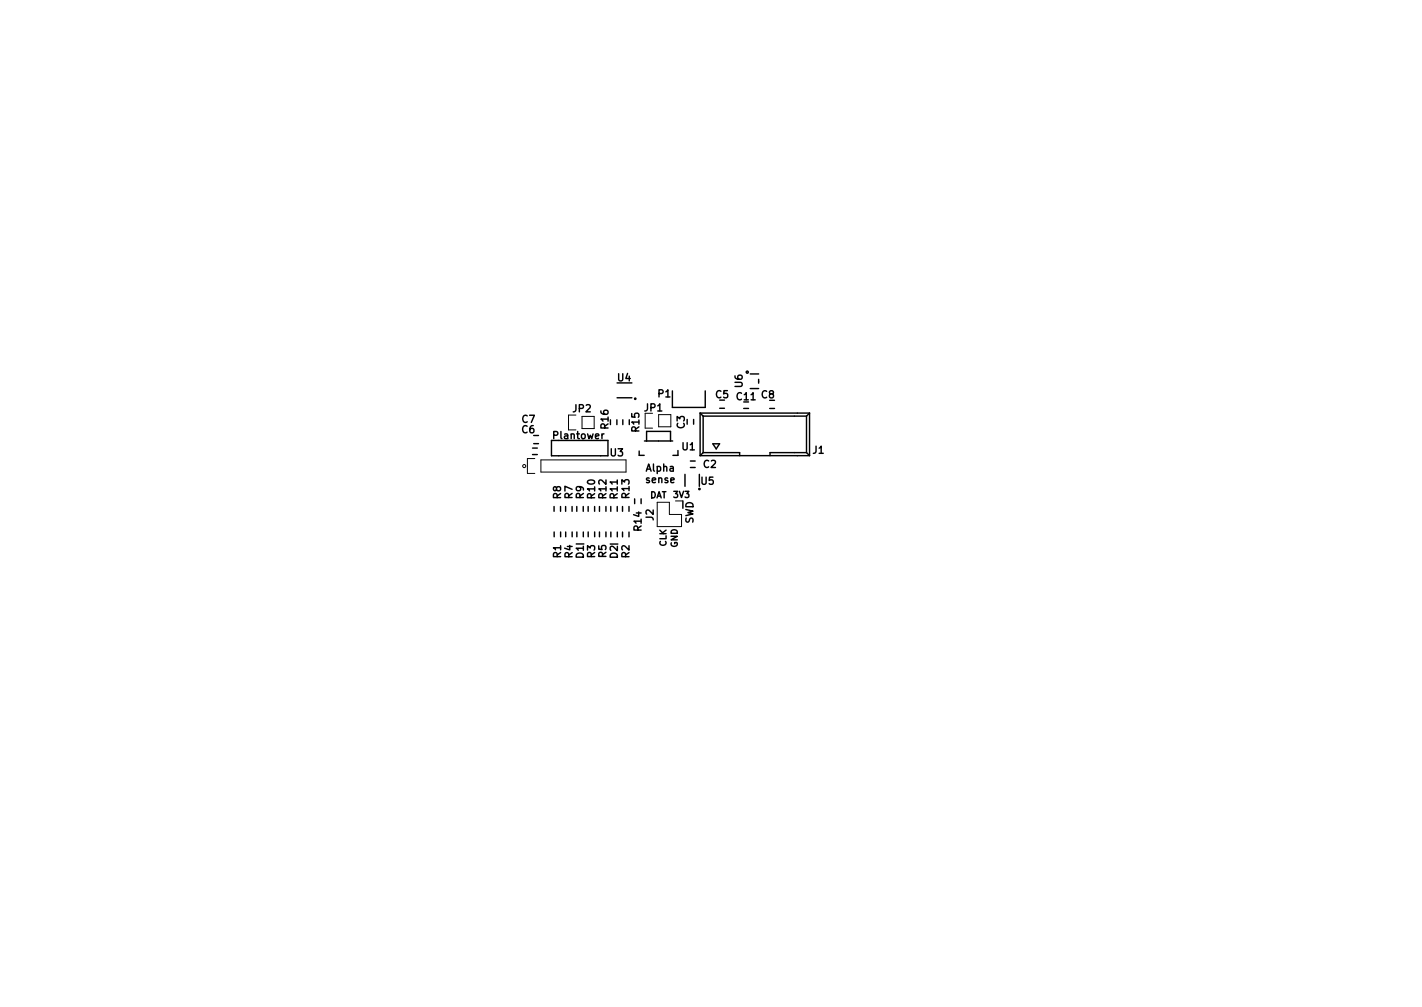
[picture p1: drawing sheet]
<svg xmlns="http://www.w3.org/2000/svg" width="297mm" height="210mm" viewBox="0 0 297 210" stroke-linecap="round" stroke-linejoin="round" font-family="sans-serif">
<defs><g id="words">
<g font-size="2.1">
<text x="129" y="79.6">U4</text>
<text x="137.5" y="83">P1</text>
<text x="149.5" y="83.1">C5</text>
<text x="153.9" y="83.6">C11 C8</text>
<text x="155.1" y="80.9" transform="rotate(-90 155.1 80.9)">U6</text>
<text x="109" y="88.3">C7</text>
<text x="119.7" y="86.1">JP2</text>
<text x="127.1" y="89.5" transform="rotate(-90 127.1 89.5)">R16</text>
<text x="134.6" y="85.9">JP1</text>
<text x="143" y="89.5" transform="rotate(-90 143 89.5)">C3</text>
<text x="109" y="90.4">C6</text>
<text x="115.8" y="91.7">Plantower</text>
<text x="127.5" y="95.3">U3</text>
<text x="133.5" y="90.1" transform="rotate(-90 133.5 90.1)">R15</text>
<text x="142.5" y="94">U1</text>
<text x="169.8" y="94.7">J1</text>
<text x="135" y="100.9">sense</text>
<text x="135" y="98.5">Alpha</text>
<text x="146.5" y="101.2">U5</text>
<text x="146.9" y="97.7">C2</text>
<text x="117.2" y="104.1" transform="rotate(-90 117.2 104.1)">R8</text>
<text x="119.6" y="104.1" transform="rotate(-90 119.6 104.1)">R7</text>
<text x="121.9" y="104.1" transform="rotate(-90 121.9 104.1)">R9</text>
<text x="124.3" y="104" transform="rotate(-90 124.3 104)">R10</text>
<text x="126.7" y="104" transform="rotate(-90 126.7 104)">R12</text>
<text x="129" y="104" transform="rotate(-90 129 104)">R11</text>
<text x="131.5" y="104" transform="rotate(-90 131.5 104)">R13</text>
<text x="134" y="110.8" transform="rotate(-90 134 110.8)">R14</text>
<text x="136.5" y="108.6" transform="rotate(-90 136.5 108.6)">J2</text>
<text x="144.8" y="109.4" transform="rotate(-90 144.8 109.4)">SWD</text>
<text x="117.2" y="116.5" transform="rotate(-90 117.2 116.5)">R1</text>
<text x="119.6" y="116.5" transform="rotate(-90 119.6 116.5)">R4</text>
<text x="121.9" y="116.6" transform="rotate(-90 121.9 116.6)">D1</text>
<text x="124.3" y="116.4" transform="rotate(-90 124.3 116.4)">R3</text>
<text x="126.6" y="116.4" transform="rotate(-90 126.6 116.4)">R5</text>
<text x="129" y="116.6" transform="rotate(-90 129 116.6)">D2</text>
<text x="131.5" y="116.5" transform="rotate(-90 131.5 116.5)">R2</text>
</g>
<g font-size="1.8">
<text x="135.7" y="104">DAT</text>
<text x="140.7" y="103.9">3V3</text>
<text x="139.2" y="114.1" transform="rotate(-90 139.2 114.1)">CLK</text>
<text x="141.5" y="114.4" transform="rotate(-90 141.5 114.4)">GND</text>
</g>
</g></defs>
<g fill="none" stroke="#000" stroke-width=".21">
<path d="M111.7 95.7h-1.5v3.1h1.5M113 96h17.8v2.6h-17.8zM120.3 86.7h-1.5v3.1M121.6 89.5v-2.6h2.5v2.6M134.8 86.3v3.1h1.5M137.6 86.6h2.5v2.5h-2.5zM137.3 104.9h2.5v2.5h2.6v2.6h-5.1z"/>
<circle cx="109.5" cy="97.3" r=".32"/>
</g>
<g fill="none" stroke="#000" stroke-width=".3">
<path d="M156.7 78.1h1.8M158.5 79.2v.8M111.2 93.6h1M111.2 94.9h1M111.5 92.6h1M111.5 90.9h1M115.2 92h11.8v3.2h-11.8zM128.9 87.7v1M128.9 83.1h3.1M130.1 87.7v1M133.5 94.2v.9h1.1M134.6 92.1h5.9"/>
<path d="M135.1 92.1v-2h5v2M140.5 81.6v3.5h6.8v-3.5M141.6 94.1v1h-1M143.1 99v2.5M144.2 97.6h1M144.2 96.3h1M144.9 87.6v1M146.2 95.1h22.9M146.2 86.2h22.9M146.2 86.2l.7 .7M146.2 86.2v8.9M146.9 94.5h7.6v.6"/>
<path d="M146.9 86.9h21.6M146.9 94.5l-.7 .6M146.9 86.9v7.6M148.9 92.7h1.4l-.7 1zM150.3 85.2h1M155.4 85.3h1M160.8 85.3h1M168.5 94.5h-7.6v.6M168.5 94.5l.6 .6M168.5 86.9v7.6M169.1 86.2l-.6 .7M169.1 86.2v8.9"/>
<path d="M115.7 105.8v1M115.8 111.1v1M117.1 105.8v1M117.1 111.1v1M118.2 105.8v1M118.2 111.1v1M119.5 105.8v1M119.5 111.1v1M120.5 105.8v1M120.5 111.1v1M121.8 105.8v1M121.8 111.1v1"/>
<path d="M122.9 105.8v1M122.9 111.1v1M124.2 105.8v1M124.2 111.1v1M125.2 105.8v1M125.2 111.1v1M126.6 105.8v1M126.6 111.1v1M127.6 105.8v1M127.6 111.1v1M128.9 105.8v1M128.9 111.1v1"/>
<path d="M130 105.8v1M130 111.1v1M131.4 105.8v1M131.4 111.1v1M132.6 104.2v1M133.9 104.2v1"/>
<circle cx="156.1" cy="77.7" r=".22"/>
<circle cx="132.7" cy="83.3" r=".14"/>
<circle cx="146.1" cy="102.1" r=".14"/>
</g>
<use href="#words"/>
</svg>
